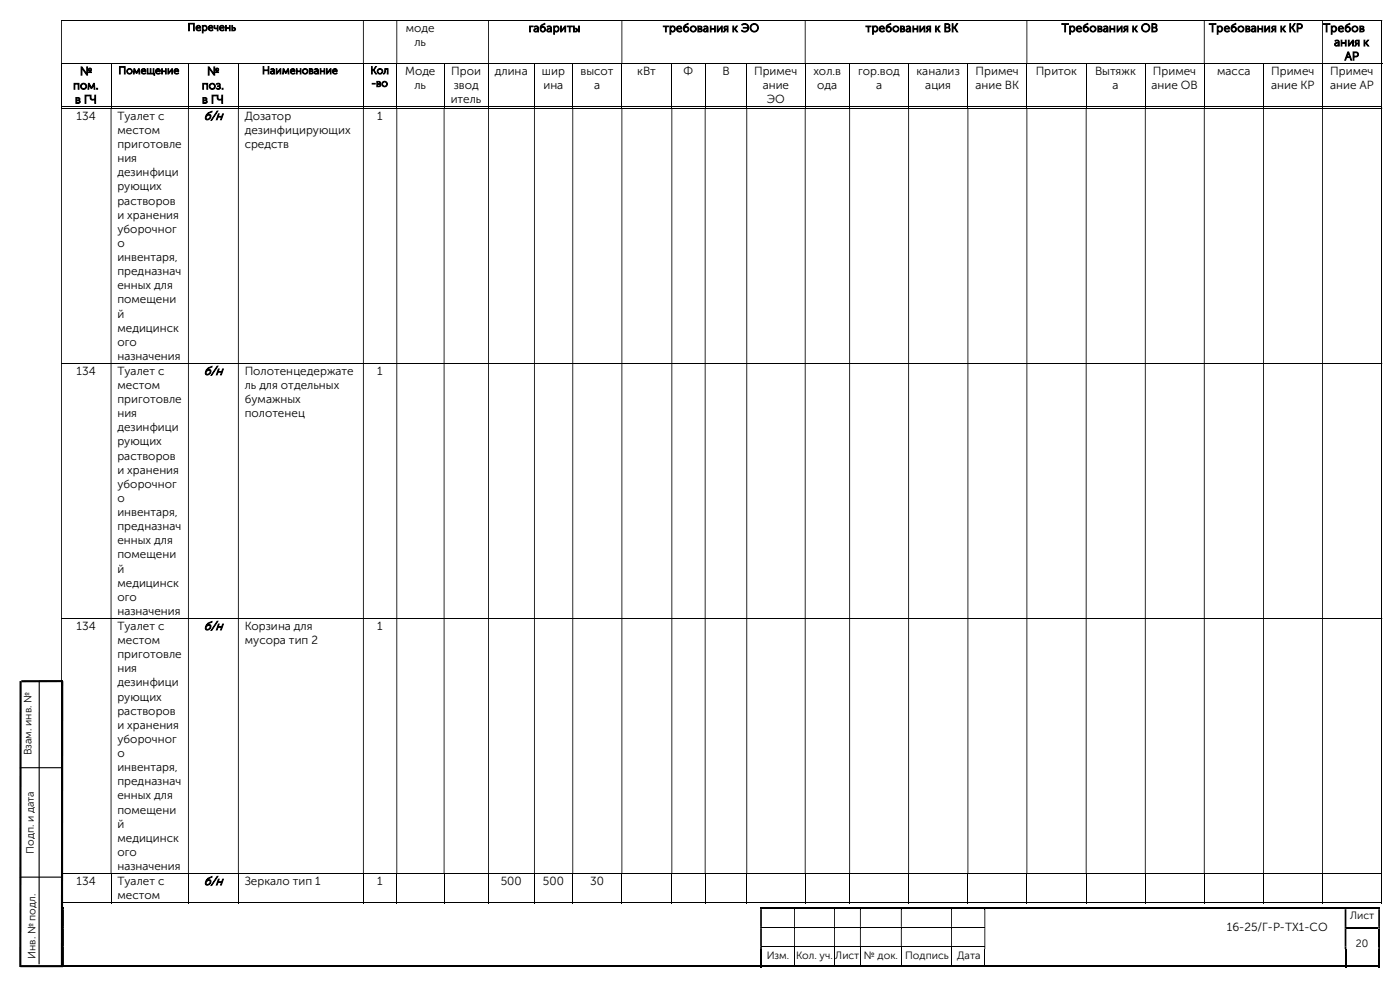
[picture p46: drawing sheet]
<svg xmlns="http://www.w3.org/2000/svg" width="420mm" height="297mm" viewBox="0 0 420 297" stroke-linecap="round" stroke-linejoin="round" font-family="sans-serif">
<defs><g id="words">
<g font-size="3.7">
<text x="61.1" y="35.9">б/н</text>
<text x="61.1" y="112.4">б/н</text>
<text x="61.1" y="188.8">б/н</text>
<text x="61.1" y="265.3">б/н</text>
</g>
<g font-size="3.5">
<text x="121.8" y="9.6">моде</text>
<text x="158.6" y="9.6">габариты</text>
<text x="198.9" y="9.6">требования к ЭО</text>
<text x="259.7" y="9.6">требования к ВК</text>
<text x="318.5" y="9.6">Требования к ОВ</text>
<text x="362.7" y="9.6">Требования к КР</text>
<text x="396.9" y="9.6">Требов</text>
<text x="124.3" y="13.8">ль</text>
<text x="400.2" y="13.8">ания к</text>
<text x="24" y="22.5">№</text>
<text x="62.1" y="22.5">№</text>
<text x="121.5" y="22.5">Моде</text>
<text x="135.4" y="22.5">Прои</text>
<text x="148.5" y="22.5">длина</text>
<text x="162.6" y="22.5">шир</text>
<text x="174.2" y="22.5">высот</text>
<text x="191.2" y="22.5">кВт</text>
<text x="205.1" y="22.5">Ф</text>
<text x="216.7" y="22.5">В</text>
<text x="226.2" y="22.5">Примеч</text>
<text x="244" y="22.5">хол.в</text>
<text x="257.4" y="22.5">гор.вод</text>
<text x="275" y="22.5">канализ</text>
<text x="292.7" y="22.5">Примеч</text>
<text x="310.7" y="22.5">Приток</text>
<text x="328.5" y="22.5">Вытяжк</text>
<text x="345.9" y="22.5">Примеч</text>
<text x="365.1" y="22.5">масса</text>
<text x="381.3" y="22.5">Примеч</text>
<text x="399.1" y="22.5">Примеч</text>
<text x="403.4" y="18">АР</text>
<text x="21.9" y="26.8">пом.</text>
<text x="60.5" y="26.8">поз.</text>
<text x="124.3" y="26.8">ль</text>
<text x="136.1" y="26.8">звод</text>
<text x="163" y="26.8">ина</text>
<text x="178.2" y="26.8">а</text>
<text x="228.8" y="26.8">ание</text>
<text x="245.2" y="26.8">ода</text>
<text x="262.8" y="26.8">а</text>
<text x="277.6" y="26.8">ация</text>
<text x="292.7" y="26.8">ание ВК</text>
<text x="333.8" y="26.8">а</text>
<text x="345.4" y="26.8">ание ОВ</text>
<text x="381.3" y="26.8">ание КР</text>
<text x="399" y="26.8">ание АР</text>
<text x="22.5" y="31">в ГЧ</text>
<text x="23" y="35.9">134</text>
<text x="35.2" y="35.9">Туалет с</text>
<text x="60.6" y="31">в ГЧ</text>
<text x="73.4" y="35.9">Дозатор</text>
<text x="113.2" y="35.9">1</text>
<text x="135.2" y="31">итель</text>
<text x="230" y="31">ЭО</text>
<text x="35.2" y="40.1">местом</text>
<text x="73.4" y="40.1">дезинфицирующих</text>
<text x="35.2" y="44.4">приготовле</text>
<text x="73.4" y="44.4">средств</text>
<text x="35.2" y="48.6">ния</text>
<text x="35.2" y="52.8">дезинфици</text>
<text x="35.2" y="57.1">рующих</text>
<text x="35.2" y="61.3">растворов</text>
<text x="35.2" y="65.5">и хранения</text>
<text x="35.2" y="69.8">уборочног</text>
<text x="35.2" y="74">о</text>
<text x="35.2" y="78.2">инвентаря,</text>
<text x="35.2" y="82.5">предназнач</text>
<text x="35.2" y="86.7">енных для</text>
<text x="35.2" y="90.9">помещени</text>
<text x="35.2" y="95.2">й</text>
<text x="35.2" y="99.4">медицинск</text>
<text x="35.2" y="103.6">ого</text>
<text x="35.2" y="107.9">назначения</text>
<text x="23" y="112.4">134</text>
<text x="35.2" y="112.4">Туалет с</text>
<text x="73.4" y="112.4">Полотенцедержате</text>
<text x="113.2" y="112.4">1</text>
<text x="35.2" y="116.6">местом</text>
<text x="73.4" y="116.6">ль для отдельных</text>
<text x="35.2" y="120.8">приготовле</text>
<text x="35.2" y="125.1">ния</text>
<text x="73.4" y="120.8">бумажных</text>
<text x="73.4" y="125.1">полотенец</text>
<text x="35.2" y="129.3">дезинфици</text>
<text x="35.2" y="133.5">рующих</text>
<text x="35.2" y="137.8">растворов</text>
<text x="35.2" y="142">и хранения</text>
<text x="35.2" y="146.2">уборочног</text>
<text x="35.2" y="150.5">о</text>
<text x="35.2" y="154.7">инвентаря,</text>
<text x="35.2" y="158.9">предназнач</text>
<text x="35.2" y="163.2">енных для</text>
<text x="35.2" y="167.4">помещени</text>
<text x="35.2" y="171.6">й</text>
<text x="35.2" y="175.9">медицинск</text>
<text x="35.2" y="180.1">ого</text>
<text x="35.2" y="184.3">назначения</text>
<text x="23" y="188.8">134</text>
<text x="35.2" y="188.8">Туалет с</text>
<text x="73.4" y="188.8">Корзина для</text>
<text x="113.2" y="188.8">1</text>
<text x="35.2" y="193">местом</text>
<text x="35.2" y="197.3">приготовле</text>
<text x="73.4" y="193">мусора тип 2</text>
<text x="35.2" y="201.5">ния</text>
<text x="35.2" y="205.7">дезинфици</text>
<text x="35.2" y="210">рующих</text>
<text x="35.2" y="214.2">растворов</text>
<text x="35.2" y="218.4">и хранения</text>
<text x="35.2" y="222.7">уборочног</text>
<text x="35.2" y="226.9">о</text>
<text x="35.2" y="231.1">инвентаря,</text>
<text x="35.2" y="235.4">предназнач</text>
<text x="35.2" y="239.6">енных для</text>
<text x="35.2" y="243.8">помещени</text>
<text x="35.2" y="248.1">й</text>
<text x="35.2" y="252.3">медицинск</text>
<text x="35.2" y="256.5">ого</text>
<text x="35.2" y="260.8">назначения</text>
<text x="23" y="265.3">134</text>
<text x="35.2" y="269.5">местом</text>
<text x="35.2" y="265.3">Туалет с</text>
<text x="73.4" y="265.3">Зеркало тип 1</text>
<text x="113.2" y="265.3">1</text>
<text x="150.2" y="265.3">500</text>
<text x="162.9" y="265.3">500</text>
<text x="177.1" y="265.3">30</text>
<text x="368" y="279">16-25/Г-Р-ТХ1-СО</text>
</g>
<g font-size="3.2">
<text x="56.3" y="9.2">Перечень</text>
<text x="35.5" y="22.2">Помещение</text>
<text x="78.6" y="22.2">Наименование</text>
<text x="111.1" y="22.2">Кол</text>
<text x="111.4" y="26">-во</text>
<text x="9.5" y="226.4" transform="rotate(-90 9.5 226.4)">Взам. инв. №</text>
<text x="10.2" y="255.9" transform="rotate(-90 10.2 255.9)">Подп. и дата</text>
<text x="405" y="275.5">Лист</text>
<text x="10.6" y="287.4" transform="rotate(-90 10.6 287.4)">Инв. № подл.</text>
<text x="230" y="287.4">Изм.</text>
<text x="238.8" y="287.4">Кол. уч.</text>
<text x="250.6" y="287.4">Лист</text>
<text x="259.2" y="287.4">№ док.</text>
<text x="271.6" y="287.4">Подпись</text>
<text x="287.1" y="287.4">Дата</text>
<text x="406.8" y="283.8">20</text>
</g>
</g></defs>
<g fill="none" stroke="#000" stroke-width=".3">
<path d="M18.3 6.1h396.1M18.3 19.1h396.4M18.5 19.2v13M33.3 19.2v13M56.5 19.2v13M71.5 19.2v13M109 19.2v13M119 19.2v13M133.2 19.2v13M146.6 19.2v13M160.3 19.2v13M171.8 19.2v13"/>
<path d="M186.6 19.2v13M201.5 19.2v13M211.5 19.2v13M224 19.2v13M241.6 19.2v13M254.9 19.2v13M272.6 19.2v13M290.4 19.2v13M308.1 19.2v13M325.8 19.2v13M343.6 19.2v13M361.3 19.2v13"/>
<path d="M379.1 19.2v13M396.7 19.2v13M414.5 6.3v12.7M414.5 19.2v13M18.3 32h14.9M18.3 32.4h396.1M33.4 32h23M56.6 32h14.8M71.6 32h37.3M109.1 32h9.8M119.2 32h13.9M133.3 32h13.1"/>
<path d="M146.7 32h13.5M160.4 32h11.3M172 32h14.4M186.7 32h14.7M201.7 32h9.7M211.7 32h12.2M224.2 32h17.2M241.7 32h13.1M255 32h17.5M272.7 32h17.5M290.5 32h17.4M308.2 32h17.5"/>
<path d="M326 32h17.5M343.7 32h17.4M361.4 32h17.5M379.2 32h17.4M396.9 32h17.5M414.5 32.6v76.2M18.3 108.9h396.1M414.5 109.1v76.2M18.3 185.4h396.1M414.5 185.5v76.2M18.3 261.8h396.1M18.3 270.6h14.9"/>
<path d="M18.5 262v8.7M33.3 262v8.7M33.4 270.6h23M56.5 262v8.7M56.6 270.6h14.8M71.5 262v8.7M71.6 270.6h37.3M109 262v8.7M109.1 270.6h9.8M119 262v8.7M119.2 270.6h13.9M133.2 262v8.7"/>
<path d="M133.3 270.6h13.1M146.6 262v8.7M146.7 270.6h13.5M160.3 262v8.7M160.4 270.6h11.3M171.8 262v8.7M172 270.6h14.4M186.6 262v8.7M186.7 270.6h14.7M201.5 262v8.7M201.7 270.6h9.7M211.5 262v8.7"/>
<path d="M211.7 270.6h12.2M224 262v8.7M224.2 270.6h17.2M228.6 277.9h9.6M238.5 277.9h11.7M241.6 262v8.7M241.7 270.6h13.1M250.5 277.9h7.5M254.9 262v8.7M255 270.6h17.5M258.2 277.9h12.1M270.5 277.9h14.8"/>
<path d="M272.6 262v8.7M272.7 270.6h17.5M285.6 277.9h9.7M290.4 262v8.7M290.5 270.6h17.4M308.1 262v8.7M308.2 270.6h17.5M325.8 262v8.7M326 270.6h17.5M343.6 262v8.7M343.7 270.6h17.4M361.3 262v8.7"/>
<path d="M361.4 270.6h17.5M379.1 262v8.7M379.2 270.6h17.4M396.7 262v8.7M396.9 270.6h17.5M414.5 262v8.7M228.6 283.8h9.6M238.3 284.4v5M238.5 283.8h11.7M250.4 284.4v5M250.5 283.8h7.5M258.1 284.4v5"/>
<path d="M258.2 283.8h12.1M270.4 284.4v5M270.5 283.8h14.8M285.5 284.4v5M285.6 283.8h9.7M295.4 284.4v5"/>
</g>
<g fill="#000">
<path d="M414.4 6h.3v.3h-.3zM18.3 6.3h.3v12.7h-.3zM108.9 6.3h.2v12.7h-.2zM118.9 6.3h.3v12.7h-.3zM146.4 6.3h.3v12.7h-.3zM186.4 6.3h.3v12.7h-.3zM241.4 6.3h.3v12.7h-.3zM307.9 6.3h.3v12.7h-.3zM361.1 6.3h.3v12.7h-.3zM396.6 6.3h.3v12.7h-.3z" fill-rule="evenodd"/>
<path d="M414.4 32.3h.3v.3h-.3zM18.3 32.6h.3v76.2h-.3zM33.2 32.6h.2v76.2h-.2zM56.4 32.6h.2v76.2h-.2zM71.4 32.6h.2v76.2h-.2zM108.9 32.6h.2v76.2h-.2zM118.9 32.6h.3v76.2h-.3zM133.1 32.6h.2v76.2h-.2zM146.4 32.6h.3v76.2h-.3zM160.2 32.6h.2v76.2h-.2zM171.7 32.6h.3v76.2h-.3zM186.4 32.6h.3v76.2h-.3zM201.4 32.6h.3v76.2h-.3zM211.4 32.6h.3v76.2h-.3zM223.9 32.6h.3v76.2h-.3zM241.4 32.6h.3v76.2h-.3zM254.8 32.6h.2v76.2h-.2zM272.5 32.6h.2v76.2h-.2zM290.2 32.6h.3v76.2h-.3zM307.9 32.6h.3v76.2h-.3zM325.7 32.6h.3v76.2h-.3zM343.5 32.6h.2v76.2h-.2zM361.1 32.6h.3v76.2h-.3zM378.9 32.6h.3v76.2h-.3zM396.6 32.6h.3v76.2h-.3z" fill-rule="evenodd"/>
<path d="M414.4 108.8h.3v.3h-.3zM18.3 109.1h.3v76.2h-.3zM33.2 109.1h.2v76.2h-.2zM56.4 109.1h.2v76.2h-.2zM71.4 109.1h.2v76.2h-.2zM108.9 109.1h.2v76.2h-.2zM118.9 109.1h.3v76.2h-.3zM133.1 109.1h.2v76.2h-.2zM146.4 109.1h.3v76.2h-.3zM160.2 109.1h.2v76.2h-.2zM171.7 109.1h.3v76.2h-.3zM186.4 109.1h.3v76.2h-.3zM201.4 109.1h.3v76.2h-.3zM211.4 109.1h.3v76.2h-.3zM223.9 109.1h.3v76.2h-.3zM241.4 109.1h.3v76.2h-.3zM254.8 109.1h.2v76.2h-.2zM272.5 109.1h.2v76.2h-.2zM290.2 109.1h.3v76.2h-.3zM307.9 109.1h.3v76.2h-.3zM325.7 109.1h.3v76.2h-.3zM343.5 109.1h.2v76.2h-.2zM361.1 109.1h.3v76.2h-.3zM378.9 109.1h.3v76.2h-.3zM396.6 109.1h.3v76.2h-.3z" fill-rule="evenodd"/>
<path d="M414.4 185.3h.3v.2h-.3zM18.3 185.5h.3v76.2h-.3zM33.2 185.5h.2v76.2h-.2zM56.4 185.5h.2v76.2h-.2zM71.4 185.5h.2v76.2h-.2zM108.9 185.5h.2v76.2h-.2zM118.9 185.5h.3v76.2h-.3zM133.1 185.5h.2v76.2h-.2zM146.4 185.5h.3v76.2h-.3zM160.2 185.5h.2v76.2h-.2zM171.7 185.5h.3v76.2h-.3zM186.4 185.5h.3v76.2h-.3zM201.4 185.5h.3v76.2h-.3zM211.4 185.5h.3v76.2h-.3zM223.9 185.5h.3v76.2h-.3zM241.4 185.5h.3v76.2h-.3zM254.8 185.5h.2v76.2h-.2zM272.5 185.5h.2v76.2h-.2zM290.2 185.5h.3v76.2h-.3zM307.9 185.5h.3v76.2h-.3zM325.7 185.5h.3v76.2h-.3zM343.5 185.5h.2v76.2h-.2zM361.1 185.5h.3v76.2h-.3zM378.9 185.5h.3v76.2h-.3zM396.6 185.5h.3v76.2h-.3z" fill-rule="evenodd"/>
<path d="M18.8 272.5h.4v5.3h-.4zM228 272.5h.6v5.3h-.6zM238.2 272.5h.3v5.3h-.3zM250.2 272.5h.3v5.3h-.3zM258 272.5h.2v5.3h-.2zM270.3 272.5h.2v5.3h-.2zM285.3 272.5h.3v5.3h-.3zM295.3 272.5h.3v5.3h-.3zM403.4 272.5h.5v5.3h-.5zM413.5 272.5h.5v5.3h-.5z" fill-rule="evenodd"/>
<path d="M18.8 277.8h.4v.5h-.4zM228 277.8h.6v.5h-.6z" fill-rule="evenodd"/>
<path d="M228 271.9h.6v.6h-.6z" fill-rule="evenodd"/>
<path d="M238.2 271.9h12v.6h-12z" fill-rule="evenodd"/>
<path d="M250.2 271.9h7.8v.6h-7.8z" fill-rule="evenodd"/>
<path d="M258 271.9h12.3v.6h-12.3z" fill-rule="evenodd"/>
<path d="M270.3 271.9h15v.6h-15z" fill-rule="evenodd"/>
<path d="M285.3 271.9h10v.6h-10z" fill-rule="evenodd"/>
<path d="M295.3 271.9h108.1v.6h-108.1z" fill-rule="evenodd"/>
<path d="M295.3 277.8h.3v.5h-.3zM403.4 277.8h.5v.5h-.5z" fill-rule="evenodd"/>
<path d="M403.4 271.9h.5v.6h-.5z" fill-rule="evenodd"/>
<path d="M413.5 271.9h.5v.6h-.5z" fill-rule="evenodd"/>
<path d="M413.5 277.8h.5v.5h-.5zM18.8 278.3h.4v5.3h-.4zM228 278.3h.6v5.3h-.6zM238.2 278.3h.3v5.3h-.3zM250.2 278.3h.3v5.3h-.3zM258 278.3h.2v5.3h-.2zM270.3 278.3h.2v5.3h-.2zM285.3 278.3h.3v5.3h-.3zM295.3 278.3h.3v5.3h-.3zM403.4 278.3h.5v5.3h-.5z" fill-rule="evenodd"/>
<path d="M18.8 283.6h.4v.8h-.4zM228 283.6h.6v.8h-.6z" fill-rule="evenodd"/>
<path d="M228 284.4h.6v5.5h-.6z" fill-rule="evenodd"/>
<path d="M238.2 289.4h12v.5h-12z" fill-rule="evenodd"/>
<path d="M250.2 289.4h7.8v.5h-7.8z" fill-rule="evenodd"/>
<path d="M258 289.4h12.3v.5h-12.3z" fill-rule="evenodd"/>
<path d="M270.3 289.4h15v.5h-15z" fill-rule="evenodd"/>
<path d="M285.3 289.4h10v.5h-10z" fill-rule="evenodd"/>
<path d="M295.3 283.6h.3v.8h-.3zM403.4 283.6h.5v.8h-.5zM413.5 283.6h.5v.8h-.5zM18.8 284.4h.4v5h-.4z" fill-rule="evenodd"/>
<path d="M295.3 289.4h108.1v.5h-108.1z" fill-rule="evenodd"/>
<path d="M403.4 284.4h.5v5.5h-.5z" fill-rule="evenodd"/>
<path d="M413.5 284.4h.5v5.5h-.5z" fill-rule="evenodd"/>
</g>
<g fill="#000">
<path d="M414.4 31.9h.3v.3h-.3zM18.8 271.9h.4v.6h-.4zM228.6 271.9h9.6v.6h-9.6zM238.2 272.5h.3zM238.2 277.8h.3v.5h-.3zM250.2 272.5h.3zM250.2 277.8h.3v.5h-.3zM258 272.5h.2zM258 277.8h.2v.5h-.2zM270.3 272.5h.2zM270.3 277.8h.2v.5h-.2zM285.3 272.5h.3z"/>
<path d="M285.3 277.8h.3v.5h-.3zM295.3 272.5h.3zM403.9 271.9h9.6v.6h-9.6zM403.9 277.8h9.6v.5h-9.6zM413.5 278.3h.5v5.3h-.5zM414.4 261.7h.3v.3h-.3zM414.4 270.5h.3v.2h-.3zM18.8 289.4h209.2v.5h-209.2zM228.6 289.4h9.6v.5h-9.6zM238.2 283.6h.3v.8h-.3zM250.2 283.6h.3v.8h-.3zM258 283.6h.2v.8h-.2z"/>
<path d="M270.3 283.6h.2v.8h-.2zM285.3 283.6h.3v.8h-.3zM403.9 289.4h9.6v.5h-9.6zM413.5 289.4h.5v.5h-.5z"/>
</g>
<path d="M6.2 204.1l-.1 85.7M18.7 204.1l-.1 85.7M18.9 204.1l-12.5 .1M6.1 289.6h12.8" fill="none" stroke="#000" stroke-width=".64" stroke-linecap="butt"/>
<path d="M11.8 204.1l-.1 84.9M6 230.1h12.6M6 262.9h12.4" fill="none" stroke="#000" stroke-width=".34"/>
<use href="#words"/>
</svg>
